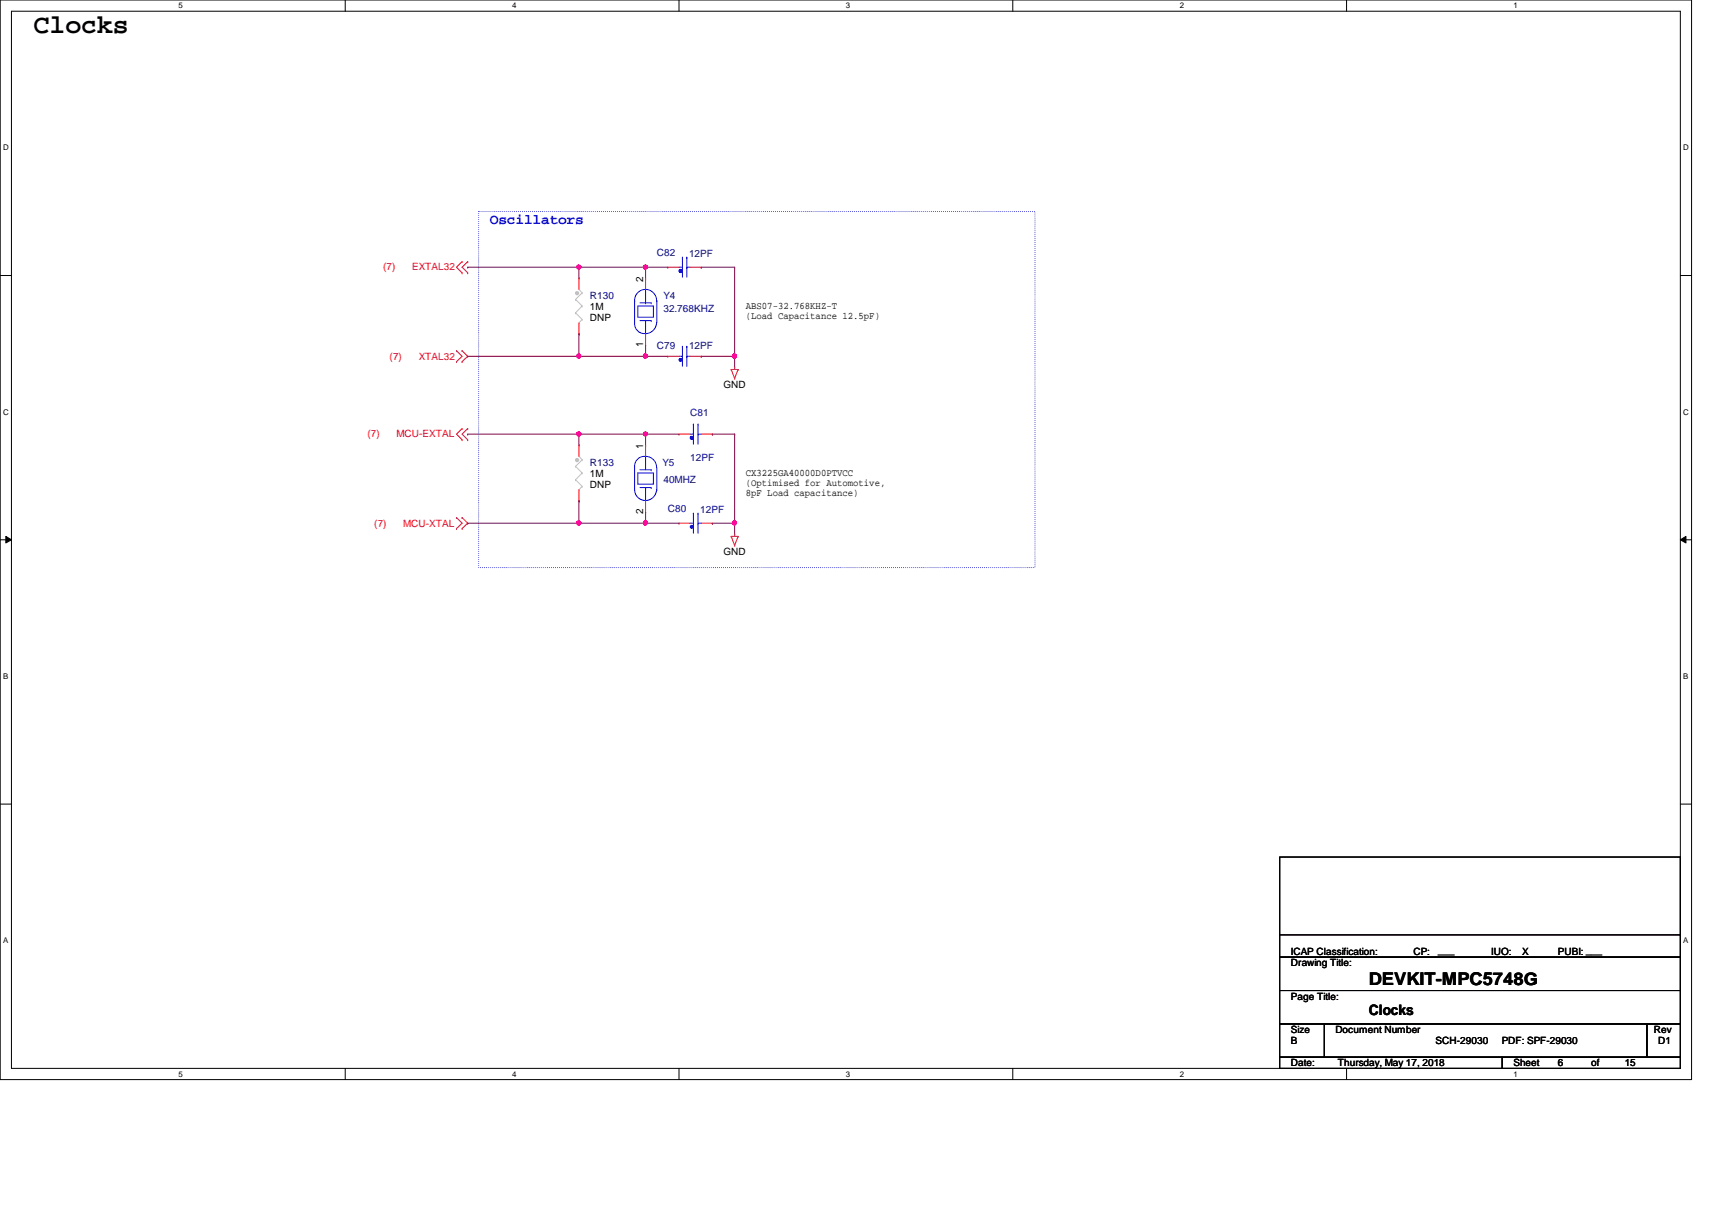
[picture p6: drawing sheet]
<svg xmlns="http://www.w3.org/2000/svg" width="297mm" height="210mm" viewBox="0 0 297 210" stroke-linecap="round" stroke-linejoin="round" font-family="sans-serif">
<defs><g id="words">
<text font-size="4.6" x="5.8" y="5.8">Clocks</text>
<text font-size="3" x="237.5" y="170.8">DEVKIT-MPC5748G</text>
<text font-size="2.5" fill="#00f" x="85" y="38.8">Oscillators</text>
<text font-size="2.5" x="237.5" y="176.1">Clocks</text>
<g font-size="1.7" fill="#f00">
<text x="66.5" y="46.8">(7)</text>
<text x="71.5" y="46.8">EXTAL32</text>
<text x="67.6" y="62.4">(7)</text>
<text x="72.6" y="62.4">XTAL32</text>
<text x="63.8" y="75.7">(7)</text>
<text x="68.8" y="75.7">MCU-EXTAL</text>
<text x="64.9" y="91.4">(7)</text>
<text x="69.9" y="91.4">MCU-XTAL</text>
</g>
<g font-size="1.7" fill="#000080">
<text x="114" y="44.5">C82</text>
<text x="119.5" y="44.7">12PF</text>
<text x="102.4" y="51.8">R130</text>
<text x="115.1" y="51.8">Y4</text>
<text x="115.1" y="54.1">32.768KHZ</text>
<text x="114" y="60.5">C79</text>
<text x="119.5" y="60.5">12PF</text>
<text x="119.8" y="72.1">C81</text>
<text x="102.4" y="80.8">R133</text>
<text x="114.9" y="80.8">Y5</text>
<text x="115.1" y="83.9">40MHZ</text>
<text x="119.8" y="80">12PF</text>
<text x="115.9" y="88.9">C80</text>
<text x="121.5" y="89.1">12PF</text>
</g>
<g font-size="1.7">
<text x="102.4" y="53.8">1M</text>
<text x="111.6" y="48.9" transform="rotate(-90 111.6 48.9)">2</text>
<text x="129.4" y="53.6">ABS07-32.768KHZ-T</text>
<text x="102.4" y="55.7">DNP</text>
<text x="129.4" y="55.3">(Load Capacitance 12.5pF)</text>
<text x="111.6" y="60.2" transform="rotate(-90 111.6 60.2)">1</text>
<text x="125.5" y="67.3">GND</text>
<text x="111.6" y="77.8" transform="rotate(-90 111.6 77.8)">1</text>
<text x="102.4" y="82.7">1M</text>
<text x="129.4" y="82.5">CX3225GA40000D0PTVCC</text>
<text x="102.4" y="84.6">DNP</text>
<text x="111.6" y="89.2" transform="rotate(-90 111.6 89.2)">2</text>
<text x="129.4" y="84.2">(Optimised for Automotive,</text>
<text x="129.4" y="86">8pF Load capacitance)</text>
<text x="125.5" y="96.2">GND</text>
<text x="224" y="167.6">Drawing Title:</text>
<text x="224" y="165.7">ICAP Classification:</text>
<text x="245.2" y="165.7">CP:</text>
<text x="249.5" y="165.5">___</text>
<text x="258.7" y="165.7">IUO:</text>
<text x="264.1" y="165.7">X</text>
<text x="270.3" y="165.7">PUBI: ___</text>
<text x="224" y="173.4">Page Title:</text>
<text x="224" y="179.2">Size</text>
<text x="231.7" y="179.2">Document Number</text>
<text x="286.9" y="179.2">Rev</text>
<text x="224" y="185">Date:</text>
<text x="224" y="181.1">B</text>
<text x="232.1" y="185">Thursday, May 17, 2018</text>
<text x="249.1" y="181.1">SCH-29030</text>
<text x="260.6" y="181.1">PDF: SPF-29030</text>
<text x="262.6" y="185">Sheet</text>
<text x="270.3" y="185">6</text>
<text x="276.1" y="185">of</text>
<text x="281.9" y="185">15</text>
<text x="287.7" y="181.1">D1</text>
</g>
<g font-size="1.4">
<text x="30.9" y="1.4">5</text>
<text x="88.9" y="1.4">4</text>
<text x="146.8" y="1.4">3</text>
<text x="204.7" y="1.4">2</text>
<text x="262.6" y="1.4">1</text>
<text x=".5" y="26.1">D</text>
<text x="292.1" y="26.1">D</text>
<text x=".5" y="71.9">C</text>
<text x="292.1" y="71.9">C</text>
<text x=".5" y="117.8">B</text>
<text x="292.1" y="117.8">B</text>
<text x=".5" y="163.6">A</text>
<text x="292.1" y="163.6">A</text>
<text x="30.9" y="186.8">5</text>
<text x="88.9" y="186.8">4</text>
<text x="146.8" y="186.8">3</text>
<text x="204.7" y="186.8">2</text>
<text x="262.6" y="186.8">1</text>
</g>
</g></defs>
<path d="M0 0h293.5v187.3h-293.5zM2 1.9h289.5v183.4h-289.5z" fill="none" stroke="#000" stroke-width=".17"/>
<g fill="#fff">
<path d="M30.9 .2h.8v1.5h-.8z"/>
<path d="M30.9 185.5h.8v1.6h-.8z"/>
</g>
<path d="M59.9 0v1.9M59.9 185.3v2" fill="none" stroke="#000" stroke-width=".17"/>
<g fill="#fff">
<path d="M88.9 .2h.7v1.5h-.7z"/>
<path d="M88.9 185.5h.7v1.6h-.7z"/>
</g>
<path d="M117.8 0v1.9M117.8 185.3v2" fill="none" stroke="#000" stroke-width=".17"/>
<g fill="#fff">
<path d="M146.8 .2h.7v1.5h-.7z"/>
<path d="M146.8 185.5h.7v1.6h-.7z"/>
</g>
<path d="M175.7 0v1.9M175.7 185.3v2" fill="none" stroke="#000" stroke-width=".17"/>
<g fill="#fff">
<path d="M204.7 .2h.7v1.5h-.7z"/>
<path d="M204.7 185.5h.7v1.6h-.7z"/>
</g>
<path d="M233.6 0v1.9M233.6 185.3v2" fill="none" stroke="#000" stroke-width=".17"/>
<g fill="#fff">
<path d="M262.6 .2h.8v1.5h-.8z"/>
<path d="M262.6 185.5h.8v1.6h-.8z"/>
<path d="M.5 24.8h1v1.6h-1z"/>
<path d="M292.1 24.8h.9v1.6h-.9z"/>
<path d="M.5 70.7h1v1.5h-1z"/>
<path d="M292.1 70.7h.9v1.5h-.9z"/>
</g>
<path d="M0 47.8h2M291.5 47.8h2" fill="none" stroke="#000" stroke-width=".17"/>
<g fill="#fff">
<path d="M.5 116.5h.9v1.6h-.9z"/>
<path d="M292.1 116.5h.8v1.6h-.8z"/>
</g>
<path d="M0 93.6h2M1 93l1 .6-1 .6zM291.5 93.6l1-.6v1.2zM291.5 93.6h2" fill="none" stroke="#000" stroke-width=".17"/>
<path d="M1 93l1 .6-1 .6zM291.5 93.6l1-.6v1.2z" fill="#000"/>
<g fill="#fff">
<path d="M.5 162.4h.9v1.5h-.9z"/>
<path d="M292.1 162.4h.8v1.5h-.8z"/>
</g>
<path d="M0 139.5h2M291.5 139.5h2M222 148.7h69.5v17.3h-69.5zM222 166h69.5v5.8h-69.5zM222 171.8h69.5v5.8h-69.5zM222 177.6h7.8v5.8h-7.8zM222 162.2h69.5M229.8 177.6h55.9v5.8h-55.9zM285.7 177.6h5.8v5.8h-5.8zM291.5 162.2h.1M222 183.4h38.6v1.9h-38.6zM260.6 183.4h30.9v1.9h-30.9z" fill="none" stroke="#000" stroke-width=".17"/>
<path d="M83.1 36.7h96.5v61.8h-96.5z" fill="none" stroke="#00f" stroke-width=".17" stroke-dasharray="0 .3"/>
<g fill="none" stroke="#f00" stroke-width=".17">
<path d="M80.2 45.4h.1M80.2 47.3h.1M80.2 45.4l-1 1 1 .9M81.1 45.4h.1M81.1 47.3h.1M81.1 45.4l-.9 1 .9 .9M79.2 60.8h.1M79.2 62.7h.1M79.2 60.8l1 1-1 .9M80.2 62.7h.1M80.2 60.8h.1M80.2 74.3h.1"/>
<path d="M80.2 76.3h.1M80.2 60.8l.9 1-.9 .9M80.2 74.3l-1 1 1 1M81.1 74.3h.1M81.1 76.3h.1M81.1 74.3l-.9 1 .9 1M126.9 64.1h.1M126.9 64.1h1.2M126.9 64.1l.6 1.6M127.5 63.7h.1M127.5 65.7h.1M127.5 63.7v.4"/>
<path d="M128.1 64.1h.1M128.1 64.1l-.6 1.6M79.2 89.8h.1M79.2 91.7h.1M79.2 89.8l1 1-1 .9M80.2 91.7h.1M80.2 89.8h.1M80.2 89.8l.9 1-.9 .9M126.9 93h.1M126.9 93h1.2M126.9 93l.6 1.6M127.5 92.7h.1"/>
<path d="M127.5 94.6h.1M127.5 92.7v.3M128.1 93h.1M128.1 93l-.6 1.6"/>
</g>
<path d="M99.9 51.9h.1M99.9 54.3h.1M99.9 51.9l1.1 1.2M99.9 54.3l1.1 1.1M100.5 56h.1M100.5 50.2l.5 .6M101 50.8h.1M101 53.1h.1M101 55.4h.1M101 50.8l-1.1 1.1M101 53.1l-1.1 1.2M101 55.4l-.5 .6" fill="none" stroke="#c0c0c0" stroke-width=".17"/>
<circle cx="100.1" cy="50.9" r=".29" fill="#c0c0c0"/>
<circle cx="100.1" cy="50.9" r=".29" fill="none" stroke="#c0c0c0" stroke-width=".17"/>
<path d="M100.5 48.3h.1M100.5 57.9h.1M100.5 48.3v1.9M100.5 56v1.9" fill="none" stroke="#f00" stroke-width=".17"/>
<path d="M118.4 60.1h.1M118.4 60.1v3.4M119.2 60.1h.1M119.2 61.8h.1M119.2 60.1v3.4M119.2 61.8h.6" fill="none" stroke="#00f" stroke-width=".17"/>
<circle cx="118.1" cy="62.4" r=".27" fill="#00f"/>
<g fill="none" stroke="#00f" stroke-width=".17">
<path d="M110.1 52.2h.1M110.1 52.2v4a1.63 1.63 0 0 0 1.9 1.6M110.7 53.1h2.7v1.9h-2.7zM111 55.6h2M111 52.5h2M112 50.2a1.9 1.9 0 0 0-1.9 2M112 50.2a1.92 1.92 0 0 1 1.9 2M112 57.9h.1M112 52.5h.1M112 50.2v2.3M112 55.6v2.3M113 55.6h.1"/>
<path d="M113 52.5h.1M113.9 56a1.95 1.95 0 0 1-1.9 1.9M114 52.2h.1M114 52.2v3.8M118.4 44.6h.1M118.4 44.6v3.5M119.2 44.6h.1M119.2 46.4h.1M119.2 44.6v3.5M119.2 46.4h.6M117.8 61.8h.6M118.4 61.8h.1"/>
<circle cx="118.1" cy="62.4" r=".27"/>
</g>
<path d="M112 59.9h.1M112 48.3h.1M112 48.3v1.9M112 57.9v2M115.9 61.8h.1M115.9 61.8h1.9M119.8 61.8h1.9M121.7 61.8h.1" fill="none" stroke="#f00" stroke-width=".17"/>
<circle cx="118.1" cy="47" r=".29" fill="#00f"/>
<g fill="none" stroke="#00f" stroke-width=".17">
<path d="M117.8 46.4h.6M118.4 46.4h.1M112 79.2a1.72 1.72 0 0 0-1.9 1.7v4.1M112 79.2a1.92 1.92 0 0 1 1.9 1.9M112 79.2h.1M112 79.2v2.3M110.1 85h.1M110.1 85a1.91 1.91 0 0 0 1.9 1.8 1.91 1.91 0 0 0 1.9-1.8M110.7 82h2.7v2h-2.7zM111 81.5h2M111 84.6h2M112 84.6h.1"/>
<path d="M112 84.6v2.3M113 81.5h.1M113 84.6h.1M114 85h.1M114 81.1v3.9"/>
<circle cx="118.1" cy="47" r=".29"/>
</g>
<path d="M115.9 46.4h.1M115.9 46.4h1.9M119.8 46.4h1.9M121.7 46.4h.1M112 77.2h.1M112 77.2v2M112 88.8h.1M112 86.9v1.9" fill="none" stroke="#f00" stroke-width=".17"/>
<path d="M100.5 79.2l.5 .6M101 79.8h.1M101 79.8l-1.1 1.1M99.9 80.9h.1M99.9 83.2h.1M99.9 80.9l1.1 1.1M99.9 83.2l1.1 1.2M100.5 85h.1M101 82h.1M101 84.4h.1M101 82l-1.1 1.2M101 84.4l-.5 .6" fill="none" stroke="#c0c0c0" stroke-width=".17"/>
<circle cx="100.1" cy="79.8" r=".29" fill="#c0c0c0"/>
<circle cx="100.1" cy="79.8" r=".29" fill="none" stroke="#c0c0c0" stroke-width=".17"/>
<path d="M100.5 77.2h.1M100.5 77.2v2M100.5 86.9h.1M100.5 85v1.9" fill="none" stroke="#f00" stroke-width=".17"/>
<path d="M120.3 89h.1M120.3 89v3.5M121.1 89h.1M121.1 90.8h.1M121.1 89v3.5M121.1 90.8h.6" fill="none" stroke="#00f" stroke-width=".17"/>
<circle cx="120" cy="91.4" r=".26" fill="#00f"/>
<g fill="none" stroke="#00f" stroke-width=".17">
<path d="M120.3 73.6h.1M120.3 73.6v3.4M121.1 73.6h.1M121.1 75.3h.1M121.1 73.6v3.4M121.1 75.3h.6M119.8 90.8h.5M120.3 90.8h.1"/>
<circle cx="120" cy="91.4" r=".26"/>
</g>
<path d="M117.8 90.8h.1M117.8 90.8h2M121.7 90.8h1.9M123.6 90.8h.1" fill="none" stroke="#f00" stroke-width=".17"/>
<circle cx="120" cy="76" r=".27" fill="#00f"/>
<g fill="none" stroke="#00f" stroke-width=".17">
<path d="M119.8 75.3h.5M120.3 75.3h.1"/>
<circle cx="120" cy="76" r=".27"/>
</g>
<path d="M117.8 75.3h.1M117.8 75.3h2M121.7 75.3h1.9M123.6 75.3h.1" fill="none" stroke="#f00" stroke-width=".17"/>
<path d="M100.5 46.4h.1M100.5 46.4v1.9M100.5 46.4h11.5" fill="none" stroke="#800040" stroke-width=".17"/>
<circle cx="112" cy="46.3" r=".37" fill="#f0f"/>
<circle cx="112" cy="46.3" r=".37" fill="none" stroke="#f0f" stroke-width=".17"/>
<circle cx="100.4" cy="46.3" r=".37" fill="#f0f"/>
<circle cx="100.4" cy="46.3" r=".37" fill="none" stroke="#f0f" stroke-width=".17"/>
<path d="M100.5 57.9h.1M100.5 57.9v3.9M100.5 61.8h.1M100.5 61.8h11.5" fill="none" stroke="#800040" stroke-width=".17"/>
<circle cx="112" cy="61.8" r=".38" fill="#f0f"/>
<circle cx="112" cy="61.8" r=".38" fill="none" stroke="#f0f" stroke-width=".17"/>
<circle cx="100.4" cy="61.8" r=".38" fill="#f0f"/>
<circle cx="100.4" cy="61.8" r=".38" fill="none" stroke="#f0f" stroke-width=".17"/>
<path d="M127.5 46.4h.1M127.5 46.4v17.3M127.5 61.8h.1" fill="none" stroke="#800040" stroke-width=".17"/>
<circle cx="127.4" cy="61.8" r=".38" fill="#f0f"/>
<circle cx="127.4" cy="61.8" r=".38" fill="none" stroke="#f0f" stroke-width=".17"/>
<path d="M112 59.9h.1M112 46.4h.1M112 46.4v1.9M112 59.9v1.9M121.7 46.4h.1M121.7 46.4h5.8M81.1 75.3h.1M81.1 75.3h19.4M121.7 61.8h.1M121.7 61.8h5.8M100.5 90.8h.1M100.5 90.8h11.5" fill="none" stroke="#800040" stroke-width=".17"/>
<circle cx="112" cy="90.7" r=".38" fill="#f0f"/>
<circle cx="112" cy="90.7" r=".38" fill="none" stroke="#f0f" stroke-width=".17"/>
<circle cx="100.4" cy="90.7" r=".38" fill="#f0f"/>
<circle cx="100.4" cy="90.7" r=".38" fill="none" stroke="#f0f" stroke-width=".17"/>
<g fill="none" stroke="#800040" stroke-width=".17">
<path d="M100.5 75.3h.1M100.5 75.3h17.3M112 75.3h.1M112 75.3v1.9M123.6 75.3h.1M123.6 75.3h3.9M127.5 75.3h.1M127.5 75.3v15.5M81.1 90.8h.1M81.1 90.8h19.4M112 88.8h.1M112 90.8h.1"/>
<path d="M112 90.8h5.8M112 88.8v2"/>
</g>
<circle cx="112" cy="75.3" r=".37" fill="#f0f"/>
<circle cx="112" cy="75.3" r=".37" fill="none" stroke="#f0f" stroke-width=".17"/>
<circle cx="100.4" cy="75.3" r=".37" fill="#f0f"/>
<circle cx="100.4" cy="75.3" r=".37" fill="none" stroke="#f0f" stroke-width=".17"/>
<path d="M100.5 75.3h.1M100.5 75.3v1.9M100.5 86.9h.1M100.5 86.9v3.9M127.5 90.8h.1M127.5 90.8v1.9" fill="none" stroke="#800040" stroke-width=".17"/>
<circle cx="127.4" cy="90.7" r=".38" fill="#f0f"/>
<circle cx="127.4" cy="90.7" r=".38" fill="none" stroke="#f0f" stroke-width=".17"/>
<path d="M81.1 46.4h.1M81.1 46.4h19.4M112 46.4h.1M112 46.4h3.9M81.1 61.8h.1M81.1 61.8h19.4M112 61.8h.1M112 61.8h3.9M123.6 90.8h.1M123.6 90.8h3.9" fill="none" stroke="#800040" stroke-width=".17"/>
<circle cx="112" cy="46.3" r=".37" fill="#f0f"/>
<circle cx="112" cy="46.3" r=".37" fill="none" stroke="#f0f" stroke-width=".17"/>
<circle cx="100.4" cy="46.3" r=".37" fill="#f0f"/>
<circle cx="100.4" cy="46.3" r=".37" fill="none" stroke="#f0f" stroke-width=".17"/>
<circle cx="112" cy="61.8" r=".38" fill="#f0f"/>
<circle cx="112" cy="61.8" r=".38" fill="none" stroke="#f0f" stroke-width=".17"/>
<circle cx="100.4" cy="61.8" r=".38" fill="#f0f"/>
<circle cx="100.4" cy="61.8" r=".38" fill="none" stroke="#f0f" stroke-width=".17"/>
<circle cx="127.4" cy="61.8" r=".38" fill="#f0f"/>
<circle cx="127.4" cy="61.8" r=".38" fill="none" stroke="#f0f" stroke-width=".17"/>
<circle cx="112" cy="90.7" r=".38" fill="#f0f"/>
<circle cx="112" cy="90.7" r=".38" fill="none" stroke="#f0f" stroke-width=".17"/>
<circle cx="100.4" cy="90.7" r=".38" fill="#f0f"/>
<circle cx="100.4" cy="90.7" r=".38" fill="none" stroke="#f0f" stroke-width=".17"/>
<circle cx="112" cy="75.3" r=".37" fill="#f0f"/>
<circle cx="112" cy="75.3" r=".37" fill="none" stroke="#f0f" stroke-width=".17"/>
<circle cx="100.4" cy="75.3" r=".37" fill="#f0f"/>
<circle cx="100.4" cy="75.3" r=".37" fill="none" stroke="#f0f" stroke-width=".17"/>
<circle cx="127.4" cy="90.7" r=".38" fill="#f0f"/>
<circle cx="127.4" cy="90.7" r=".38" fill="none" stroke="#f0f" stroke-width=".17"/>
<use href="#words"/>
</svg>
